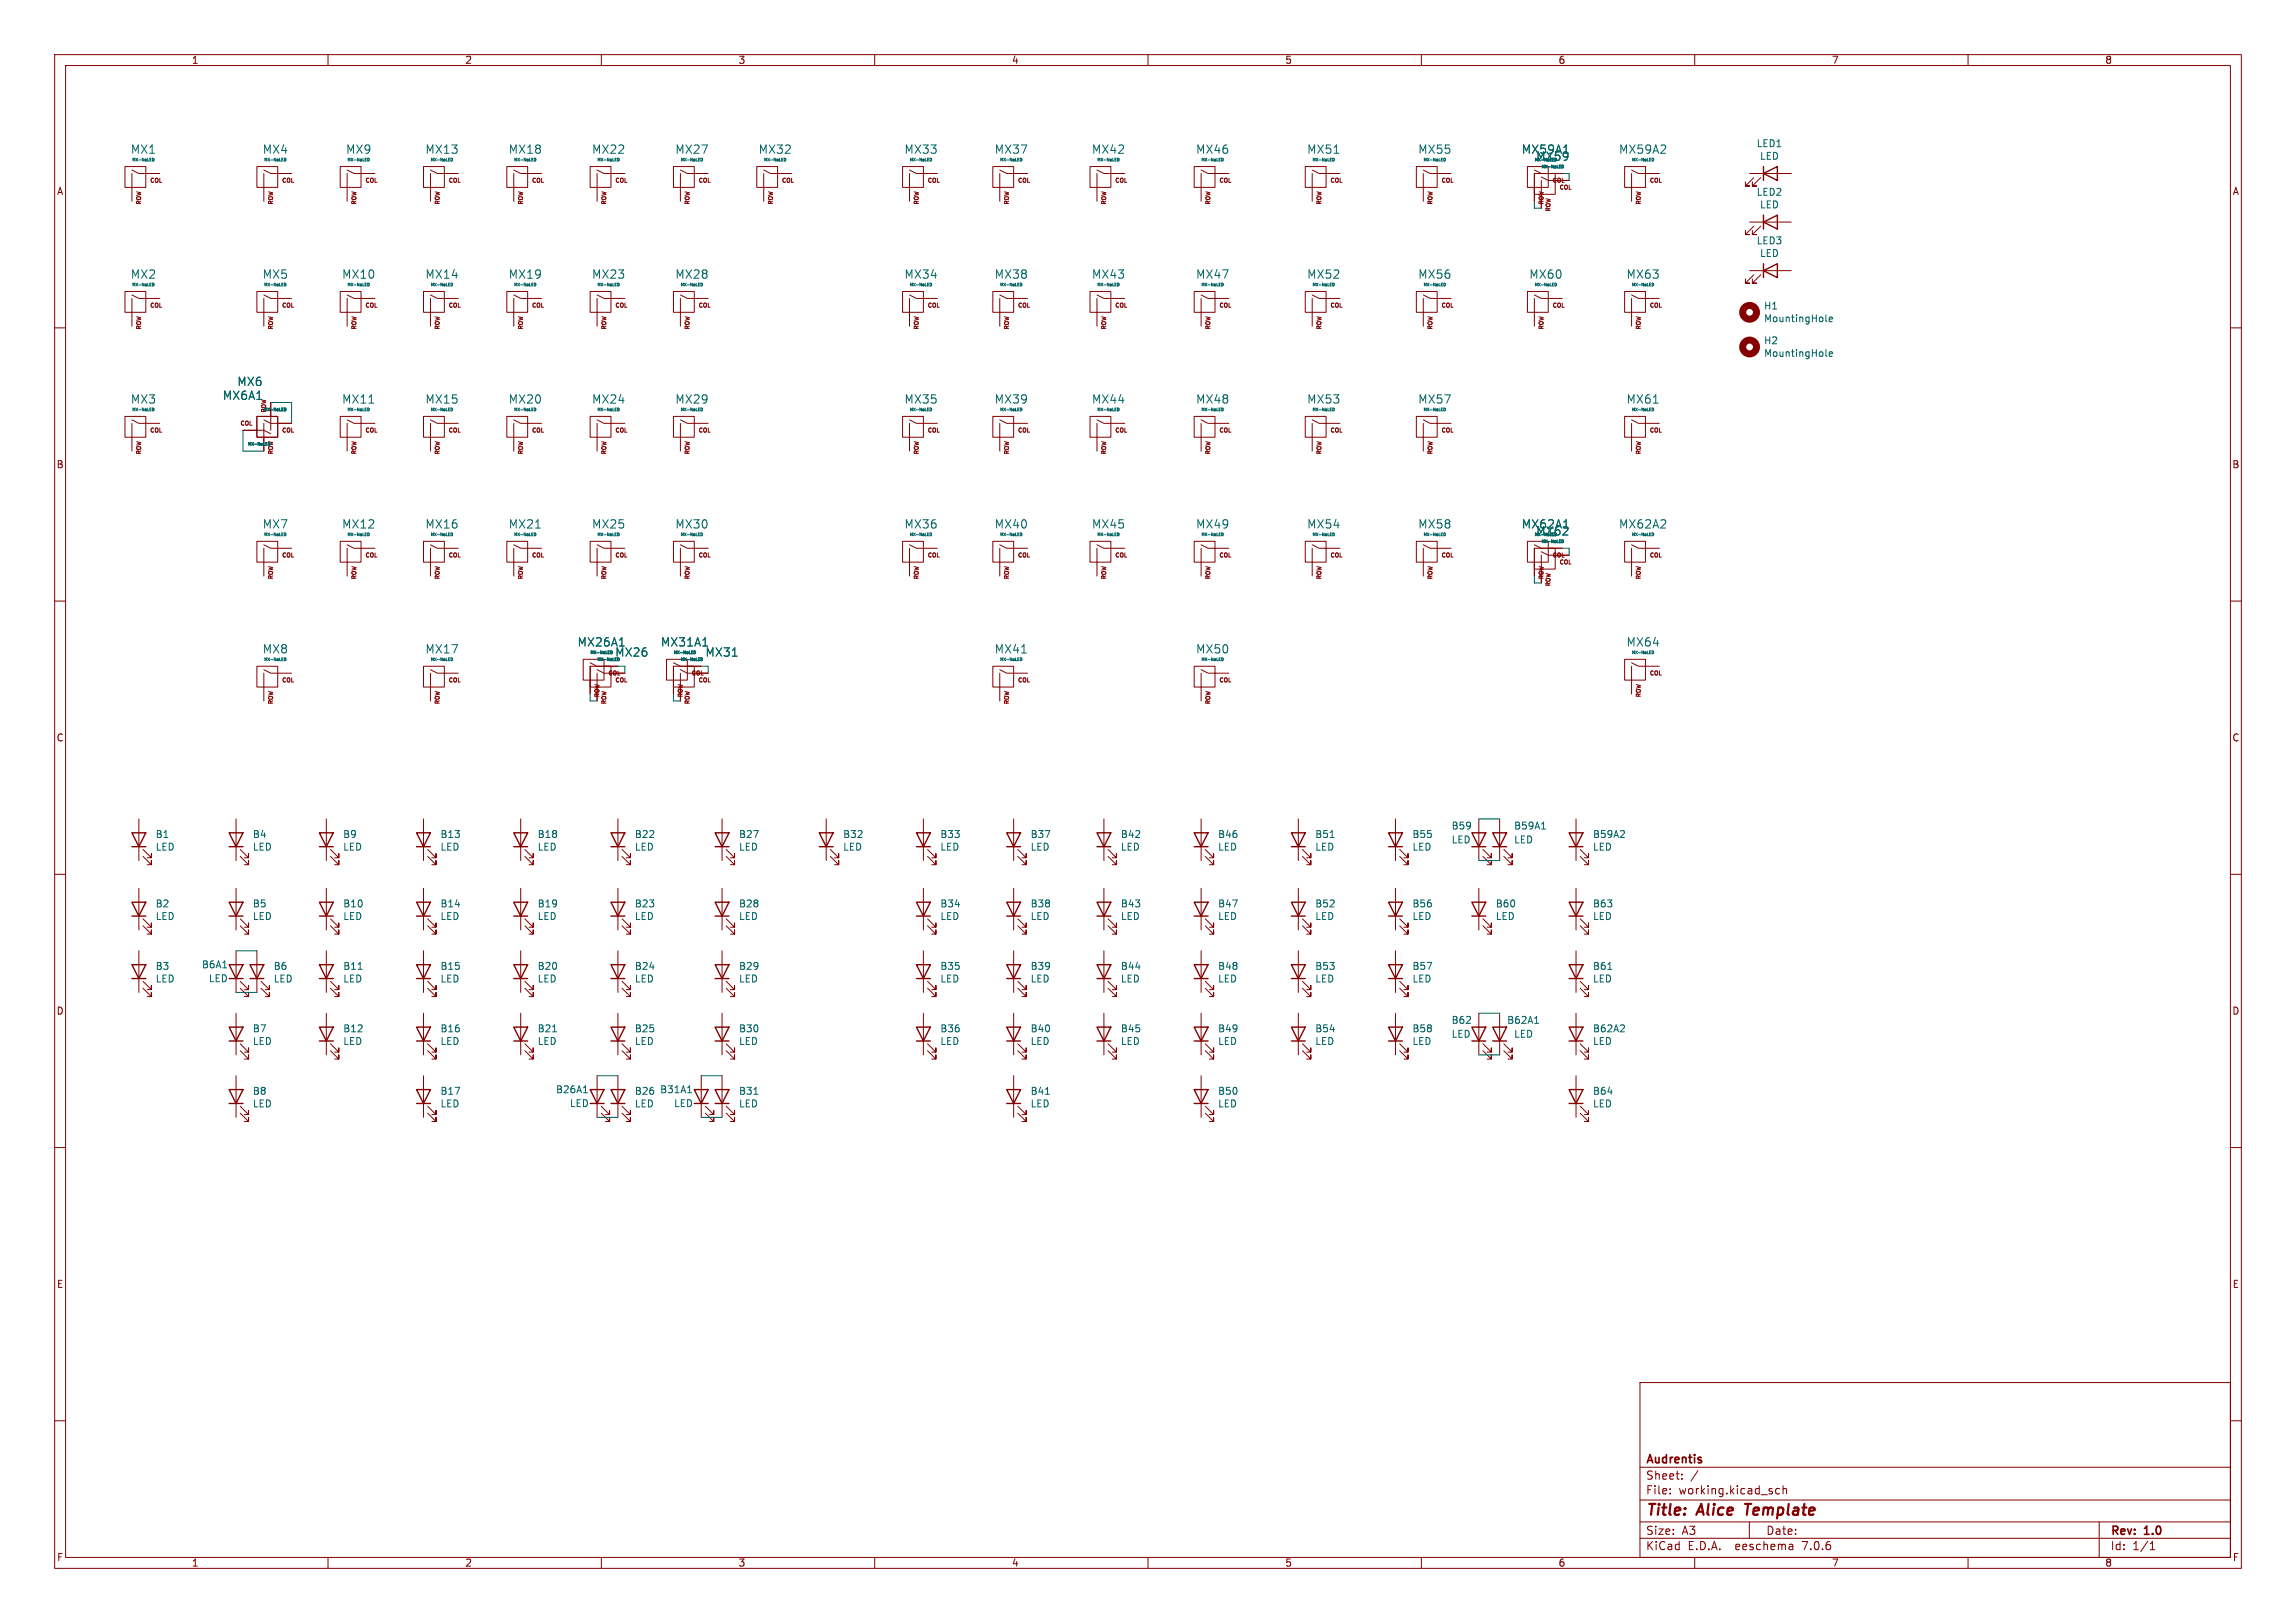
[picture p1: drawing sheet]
<svg xmlns="http://www.w3.org/2000/svg" width="420mm" height="297mm" viewBox="0 0 420 297" stroke-linecap="round" stroke-linejoin="round" font-family="sans-serif">
<defs><g id="words">
<g font-size="2.8" fill="#840000">
<text x="301" y="277.9">Title:</text>
<text x="310.6" y="277.9">Alice</text>
<text x="320.1" y="277.9">Template</text>
</g>
<g font-size="2.1" fill="#006464">
<text x="23.8" y="28.3">MX1</text>
<text x="48" y="28.3">MX4</text>
<text x="63.2" y="28.3">MX9</text>
<text x="77.7" y="28.3">MX13</text>
<text x="93" y="28.3">MX18</text>
<text x="108.2" y="28.3">MX22</text>
<text x="123.4" y="28.3">MX27</text>
<text x="138.7" y="28.3">MX32</text>
<text x="165.4" y="28.3">MX33</text>
<text x="181.9" y="28.3">MX37</text>
<text x="199.6" y="28.3">MX42</text>
<text x="218.7" y="28.3">MX46</text>
<text x="239" y="28.3">MX51</text>
<text x="259.3" y="28.3">MX55</text>
<text x="278.3" y="28.3">MX59A1</text>
<text x="280.9" y="29.6">MX59</text>
<text x="296.1" y="28.3">MX59A2</text>
<text x="23.8" y="51.2">MX2</text>
<text x="48" y="51.2">MX5</text>
<text x="62.5" y="51.2">MX10</text>
<text x="77.7" y="51.2">MX14</text>
<text x="93" y="51.2">MX19</text>
<text x="108.2" y="51.2">MX23</text>
<text x="123.4" y="51.2">MX28</text>
<text x="165.4" y="51.2">MX34</text>
<text x="181.9" y="51.2">MX38</text>
<text x="199.6" y="51.2">MX43</text>
<text x="218.7" y="51.2">MX47</text>
<text x="239" y="51.2">MX52</text>
<text x="259.3" y="51.2">MX56</text>
<text x="279.7" y="51.2">MX60</text>
<text x="297.4" y="51.2">MX63</text>
<text x="43.3" y="70.8">MX6</text>
<text x="23.8" y="74.1">MX3</text>
<text x="40.7" y="73.4">MX6A1</text>
<text x="62.5" y="74.1">MX11</text>
<text x="77.7" y="74.1">MX15</text>
<text x="93" y="74.1">MX20</text>
<text x="108.2" y="74.1">MX24</text>
<text x="123.4" y="74.1">MX29</text>
<text x="165.4" y="74.1">MX35</text>
<text x="181.9" y="74.1">MX39</text>
<text x="199.6" y="74.1">MX44</text>
<text x="218.7" y="74.1">MX48</text>
<text x="239" y="74.1">MX53</text>
<text x="259.3" y="74.1">MX57</text>
<text x="297.4" y="74.1">MX61</text>
<text x="48" y="96.9">MX7</text>
<text x="62.5" y="96.9">MX12</text>
<text x="77.7" y="96.9">MX16</text>
<text x="93" y="96.9">MX21</text>
<text x="108.2" y="96.9">MX25</text>
<text x="123.4" y="96.9">MX30</text>
<text x="165.4" y="96.9">MX36</text>
<text x="181.9" y="96.9">MX40</text>
<text x="199.6" y="96.9">MX45</text>
<text x="218.7" y="96.9">MX49</text>
<text x="239" y="96.9">MX54</text>
<text x="259.3" y="96.9">MX58</text>
<text x="278.3" y="96.9">MX62A1</text>
<text x="280.9" y="98.2">MX62</text>
<text x="296.1" y="96.9">MX62A2</text>
<text x="48" y="119.8">MX8</text>
<text x="77.7" y="119.8">MX17</text>
<text x="105.6" y="118.5">MX26A1</text>
<text x="120.8" y="118.5">MX31A1</text>
<text x="181.9" y="119.8">MX41</text>
<text x="218.7" y="119.8">MX50</text>
<text x="297.4" y="118.5">MX64</text>
<text x="112.4" y="120.4">MX26</text>
<text x="129" y="120.4">MX31</text>
</g>
<g font-size="2.1" fill="#840000">
<text x="301" y="268.2">Audrentis</text>
<text x="301" y="273.7">File:</text>
<text x="301" y="271">Sheet:</text>
<text x="307.1" y="273.7">working.kicad_sch</text>
<text x="301" y="281.1">Size:</text>
<text x="307.6" y="281.1">A3</text>
<text x="323" y="281.1">Date:</text>
<text x="386" y="281.3">Rev:</text>
<text x="392.4" y="281.3">1.0</text>
<text x="301" y="283.9">KiCad</text>
<text x="308.7" y="283.9">E.D.A.</text>
<text x="317.6" y="283.9">eeschema</text>
<text x="330" y="283.9">7.0.6</text>
<text x="386" y="283.9">Id:</text>
<text x="390.1" y="283.9">1/1</text>
</g>
<g font-size="1.8" fill="#840000">
<text x="35" y="11.9">1</text>
<text x="85" y="11.9">2</text>
<text x="135" y="11.9">3</text>
<text x="185" y="11.9">4</text>
<text x="235" y="11.9">5</text>
<text x="285" y="11.9">6</text>
<text x="335" y="11.9">7</text>
<text x="385" y="11.9">8</text>
<text x="10.3" y="35.9">A</text>
<text x="408.3" y="35.9">A</text>
<text x="10.3" y="85.9">B</text>
<text x="408.2" y="85.9">B</text>
<text x="10.3" y="135.9">C</text>
<text x="408.2" y="135.9">C</text>
<text x="10.3" y="185.9">D</text>
<text x="408.2" y="185.9">D</text>
<text x="10.3" y="235.9">E</text>
<text x="408.3" y="235.9">E</text>
<text x="10.3" y="285.9">F</text>
<text x="35" y="286.9">1</text>
<text x="85" y="286.9">2</text>
<text x="135" y="286.9">3</text>
<text x="185" y="286.9">4</text>
<text x="235" y="286.9">5</text>
<text x="285" y="286.9">6</text>
<text x="335" y="286.9">7</text>
<text x="385" y="286.9">8</text>
<text x="408.3" y="285.9">F</text>
</g>
<g font-size="1.8" fill="#006464">
<text x="321.2" y="27.1">LED1</text>
<text x="321.8" y="29.4">LED</text>
<text x="321.2" y="36">LED2</text>
<text x="321.8" y="38.3">LED</text>
<text x="321.2" y="44.9">LED3</text>
<text x="321.8" y="47.2">LED</text>
<text x="322.6" y="56.8">H1</text>
<text x="322.6" y="59.2">MountingHole</text>
<text x="322.6" y="63.2">H2</text>
<text x="322.6" y="65.5">MountingHole</text>
<text x="28.4" y="153.5">B1</text>
<text x="28.4" y="155.9">LED</text>
<text x="46.2" y="153.5">B4</text>
<text x="46.2" y="155.9">LED</text>
<text x="62.7" y="153.5">B9</text>
<text x="62.7" y="155.9">LED</text>
<text x="80.5" y="155.9">LED</text>
<text x="80.5" y="153.5">B13</text>
<text x="98.3" y="155.9">LED</text>
<text x="98.3" y="153.5">B18</text>
<text x="116" y="155.9">LED</text>
<text x="116" y="153.5">B22</text>
<text x="135.1" y="155.9">LED</text>
<text x="135.1" y="153.5">B27</text>
<text x="154.1" y="155.9">LED</text>
<text x="154.1" y="153.5">B32</text>
<text x="171.9" y="155.9">LED</text>
<text x="171.9" y="153.5">B33</text>
<text x="188.4" y="155.9">LED</text>
<text x="188.4" y="153.5">B37</text>
<text x="204.9" y="155.9">LED</text>
<text x="204.9" y="153.5">B42</text>
<text x="222.7" y="155.9">LED</text>
<text x="222.7" y="153.5">B46</text>
<text x="240.5" y="155.9">LED</text>
<text x="240.5" y="153.5">B51</text>
<text x="258.3" y="153.5">B55</text>
<text x="258.3" y="155.9">LED</text>
<text x="265.4" y="152">B59</text>
<text x="265.4" y="154.5">LED</text>
<text x="276.9" y="152">B59A1</text>
<text x="276.9" y="154.5">LED</text>
<text x="291.3" y="153.5">B59A2</text>
<text x="291.3" y="155.9">LED</text>
<text x="28.4" y="166.2">B2</text>
<text x="46.2" y="166.2">B5</text>
<text x="62.7" y="166.2">B10</text>
<text x="80.5" y="166.2">B14</text>
<text x="98.3" y="166.2">B19</text>
<text x="116" y="166.2">B23</text>
<text x="135.1" y="166.2">B28</text>
<text x="171.9" y="166.2">B34</text>
<text x="188.4" y="166.2">B38</text>
<text x="204.9" y="166.2">B43</text>
<text x="222.7" y="166.2">B47</text>
<text x="240.5" y="166.2">B52</text>
<text x="258.3" y="166.2">B56</text>
<text x="273.5" y="166.2">B60</text>
<text x="291.3" y="166.2">B63</text>
<text x="28.4" y="168.6">LED</text>
<text x="46.2" y="168.6">LED</text>
<text x="62.7" y="168.6">LED</text>
<text x="80.5" y="168.6">LED</text>
<text x="98.3" y="168.6">LED</text>
<text x="116" y="168.6">LED</text>
<text x="135.1" y="168.6">LED</text>
<text x="171.9" y="168.6">LED</text>
<text x="188.4" y="168.6">LED</text>
<text x="204.9" y="168.6">LED</text>
<text x="222.7" y="168.6">LED</text>
<text x="240.5" y="168.6">LED</text>
<text x="258.3" y="168.6">LED</text>
<text x="273.5" y="168.6">LED</text>
<text x="291.3" y="168.6">LED</text>
<text x="28.4" y="177.7">B3</text>
<text x="28.4" y="180">LED</text>
<text x="36.8" y="177.4">B6A1</text>
<text x="38.1" y="179.9">LED</text>
<text x="50" y="177.7">B6</text>
<text x="50" y="180">LED</text>
<text x="62.7" y="180">LED</text>
<text x="62.7" y="177.7">B11</text>
<text x="80.5" y="180">LED</text>
<text x="80.5" y="177.7">B15</text>
<text x="98.3" y="180">LED</text>
<text x="98.3" y="177.7">B20</text>
<text x="116" y="180">LED</text>
<text x="116" y="177.7">B24</text>
<text x="135.1" y="180">LED</text>
<text x="135.1" y="177.7">B29</text>
<text x="171.9" y="180">LED</text>
<text x="171.9" y="177.7">B35</text>
<text x="188.4" y="180">LED</text>
<text x="188.4" y="177.7">B39</text>
<text x="204.9" y="180">LED</text>
<text x="204.9" y="177.7">B44</text>
<text x="222.7" y="180">LED</text>
<text x="222.7" y="177.7">B48</text>
<text x="240.5" y="180">LED</text>
<text x="240.5" y="177.7">B53</text>
<text x="258.3" y="177.7">B57</text>
<text x="258.3" y="180">LED</text>
<text x="291.3" y="177.7">B61</text>
<text x="291.3" y="180">LED</text>
<text x="46.2" y="189.1">B7</text>
<text x="46.2" y="191.4">LED</text>
<text x="62.7" y="191.4">LED</text>
<text x="62.7" y="189.1">B12</text>
<text x="80.5" y="191.4">LED</text>
<text x="80.5" y="189.1">B16</text>
<text x="98.3" y="191.4">LED</text>
<text x="98.3" y="189.1">B21</text>
<text x="116" y="191.4">LED</text>
<text x="116" y="189.1">B25</text>
<text x="135.1" y="191.4">LED</text>
<text x="135.1" y="189.1">B30</text>
<text x="171.9" y="191.4">LED</text>
<text x="171.9" y="189.1">B36</text>
<text x="188.4" y="191.4">LED</text>
<text x="188.4" y="189.1">B40</text>
<text x="204.9" y="191.4">LED</text>
<text x="204.9" y="189.1">B45</text>
<text x="222.7" y="191.4">LED</text>
<text x="222.7" y="189.1">B49</text>
<text x="240.5" y="191.4">LED</text>
<text x="240.5" y="189.1">B54</text>
<text x="258.3" y="189.1">B58</text>
<text x="258.3" y="191.4">LED</text>
<text x="265.4" y="187.6">B62</text>
<text x="265.4" y="190.1">LED</text>
<text x="275.6" y="187.6">B62A1</text>
<text x="276.9" y="190.1">LED</text>
<text x="291.3" y="189.1">B62A2</text>
<text x="291.3" y="191.4">LED</text>
<text x="46.2" y="200.5">B8</text>
<text x="46.2" y="202.8">LED</text>
<text x="80.5" y="202.8">LED</text>
<text x="80.5" y="200.5">B17</text>
<text x="101.6" y="200.3">B26A1</text>
<text x="104.1" y="202.8">LED</text>
<text x="116" y="202.8">LED</text>
<text x="116" y="200.5">B26</text>
<text x="120.7" y="200.3">B31A1</text>
<text x="123.2" y="202.8">LED</text>
<text x="135.1" y="202.8">LED</text>
<text x="135.1" y="200.5">B31</text>
<text x="188.4" y="202.8">LED</text>
<text x="188.4" y="200.5">B41</text>
<text x="222.7" y="202.8">LED</text>
<text x="222.7" y="200.5">B50</text>
<text x="291.3" y="200.5">B64</text>
<text x="291.3" y="202.8">LED</text>
</g>
<g font-size="1.1" fill="#840000">
<text x="27.3" y="33.6">COL</text>
<text x="51.5" y="33.6">COL</text>
<text x="66.7" y="33.6">COL</text>
<text x="81.9" y="33.6">COL</text>
<text x="97.2" y="33.6">COL</text>
<text x="112.4" y="33.6">COL</text>
<text x="127.7" y="33.6">COL</text>
<text x="142.9" y="33.6">COL</text>
<text x="169.6" y="33.6">COL</text>
<text x="186.1" y="33.6">COL</text>
<text x="203.9" y="33.6">COL</text>
<text x="222.9" y="33.6">COL</text>
<text x="243.2" y="33.6">COL</text>
<text x="263.6" y="33.6">COL</text>
<text x="283.9" y="33.6">COL</text>
<text x="285.1" y="34.9">COL</text>
<text x="301.7" y="33.6">COL</text>
<text x="26" y="37.6" transform="rotate(-90 26 37.6)">ROW</text>
<text x="50.1" y="37.6" transform="rotate(-90 50.1 37.6)">ROW</text>
<text x="65.4" y="37.6" transform="rotate(-90 65.4 37.6)">ROW</text>
<text x="80.6" y="37.6" transform="rotate(-90 80.6 37.6)">ROW</text>
<text x="95.9" y="37.6" transform="rotate(-90 95.9 37.6)">ROW</text>
<text x="111.1" y="37.6" transform="rotate(-90 111.1 37.6)">ROW</text>
<text x="126.3" y="37.6" transform="rotate(-90 126.3 37.6)">ROW</text>
<text x="141.6" y="37.6" transform="rotate(-90 141.6 37.6)">ROW</text>
<text x="168.2" y="37.6" transform="rotate(-90 168.2 37.6)">ROW</text>
<text x="184.8" y="37.6" transform="rotate(-90 184.8 37.6)">ROW</text>
<text x="202.5" y="37.6" transform="rotate(-90 202.5 37.6)">ROW</text>
<text x="221.6" y="37.6" transform="rotate(-90 221.6 37.6)">ROW</text>
<text x="241.9" y="37.6" transform="rotate(-90 241.9 37.6)">ROW</text>
<text x="262.2" y="37.6" transform="rotate(-90 262.2 37.6)">ROW</text>
<text x="282.5" y="37.6" transform="rotate(-90 282.5 37.6)">ROW</text>
<text x="283.8" y="38.8" transform="rotate(-90 283.8 38.8)">ROW</text>
<text x="300.3" y="37.6" transform="rotate(-90 300.3 37.6)">ROW</text>
<text x="27.3" y="56.5">COL</text>
<text x="51.5" y="56.5">COL</text>
<text x="66.7" y="56.5">COL</text>
<text x="81.9" y="56.5">COL</text>
<text x="97.2" y="56.5">COL</text>
<text x="112.4" y="56.5">COL</text>
<text x="127.7" y="56.5">COL</text>
<text x="169.6" y="56.5">COL</text>
<text x="186.1" y="56.5">COL</text>
<text x="203.9" y="56.5">COL</text>
<text x="222.9" y="56.5">COL</text>
<text x="243.2" y="56.5">COL</text>
<text x="263.6" y="56.5">COL</text>
<text x="283.9" y="56.5">COL</text>
<text x="301.7" y="56.5">COL</text>
<text x="26" y="60.4" transform="rotate(-90 26 60.4)">ROW</text>
<text x="50.1" y="60.4" transform="rotate(-90 50.1 60.4)">ROW</text>
<text x="65.4" y="60.4" transform="rotate(-90 65.4 60.4)">ROW</text>
<text x="80.6" y="60.4" transform="rotate(-90 80.6 60.4)">ROW</text>
<text x="95.9" y="60.4" transform="rotate(-90 95.9 60.4)">ROW</text>
<text x="111.1" y="60.4" transform="rotate(-90 111.1 60.4)">ROW</text>
<text x="126.3" y="60.4" transform="rotate(-90 126.3 60.4)">ROW</text>
<text x="168.2" y="60.4" transform="rotate(-90 168.2 60.4)">ROW</text>
<text x="184.8" y="60.4" transform="rotate(-90 184.8 60.4)">ROW</text>
<text x="202.5" y="60.4" transform="rotate(-90 202.5 60.4)">ROW</text>
<text x="221.6" y="60.4" transform="rotate(-90 221.6 60.4)">ROW</text>
<text x="241.9" y="60.4" transform="rotate(-90 241.9 60.4)">ROW</text>
<text x="262.2" y="60.4" transform="rotate(-90 262.2 60.4)">ROW</text>
<text x="282.5" y="60.4" transform="rotate(-90 282.5 60.4)">ROW</text>
<text x="300.3" y="60.4" transform="rotate(-90 300.3 60.4)">ROW</text>
<text x="48.9" y="75.7" transform="rotate(-90 48.9 75.7)">ROW</text>
<text x="26" y="83.3" transform="rotate(-90 26 83.3)">ROW</text>
<text x="27.3" y="79.3">COL</text>
<text x="43.8" y="78.1">COL</text>
<text x="51.5" y="79.3">COL</text>
<text x="65.4" y="83.3" transform="rotate(-90 65.4 83.3)">ROW</text>
<text x="66.7" y="79.3">COL</text>
<text x="80.6" y="83.3" transform="rotate(-90 80.6 83.3)">ROW</text>
<text x="81.9" y="79.3">COL</text>
<text x="95.9" y="83.3" transform="rotate(-90 95.9 83.3)">ROW</text>
<text x="97.2" y="79.3">COL</text>
<text x="111.1" y="83.3" transform="rotate(-90 111.1 83.3)">ROW</text>
<text x="112.4" y="79.3">COL</text>
<text x="126.3" y="83.3" transform="rotate(-90 126.3 83.3)">ROW</text>
<text x="127.7" y="79.3">COL</text>
<text x="168.2" y="83.3" transform="rotate(-90 168.2 83.3)">ROW</text>
<text x="169.6" y="79.3">COL</text>
<text x="184.8" y="83.3" transform="rotate(-90 184.8 83.3)">ROW</text>
<text x="186.1" y="79.3">COL</text>
<text x="202.5" y="83.3" transform="rotate(-90 202.5 83.3)">ROW</text>
<text x="203.9" y="79.3">COL</text>
<text x="221.6" y="83.3" transform="rotate(-90 221.6 83.3)">ROW</text>
<text x="222.9" y="79.3">COL</text>
<text x="241.9" y="83.3" transform="rotate(-90 241.9 83.3)">ROW</text>
<text x="243.2" y="79.3">COL</text>
<text x="262.2" y="83.3" transform="rotate(-90 262.2 83.3)">ROW</text>
<text x="263.6" y="79.3">COL</text>
<text x="300.3" y="83.3" transform="rotate(-90 300.3 83.3)">ROW</text>
<text x="301.7" y="79.3">COL</text>
<text x="50.1" y="106.2" transform="rotate(-90 50.1 106.2)">ROW</text>
<text x="51.5" y="102.2">COL</text>
<text x="65.4" y="106.2" transform="rotate(-90 65.4 106.2)">ROW</text>
<text x="66.7" y="102.2">COL</text>
<text x="80.6" y="106.2" transform="rotate(-90 80.6 106.2)">ROW</text>
<text x="81.9" y="102.2">COL</text>
<text x="95.9" y="106.2" transform="rotate(-90 95.9 106.2)">ROW</text>
<text x="97.2" y="102.2">COL</text>
<text x="111.1" y="106.2" transform="rotate(-90 111.1 106.2)">ROW</text>
<text x="112.4" y="102.2">COL</text>
<text x="126.3" y="106.2" transform="rotate(-90 126.3 106.2)">ROW</text>
<text x="127.7" y="102.2">COL</text>
<text x="168.2" y="106.2" transform="rotate(-90 168.2 106.2)">ROW</text>
<text x="169.6" y="102.2">COL</text>
<text x="184.8" y="106.2" transform="rotate(-90 184.8 106.2)">ROW</text>
<text x="186.1" y="102.2">COL</text>
<text x="202.5" y="106.2" transform="rotate(-90 202.5 106.2)">ROW</text>
<text x="203.9" y="102.2">COL</text>
<text x="221.6" y="106.2" transform="rotate(-90 221.6 106.2)">ROW</text>
<text x="222.9" y="102.2">COL</text>
<text x="241.9" y="106.2" transform="rotate(-90 241.9 106.2)">ROW</text>
<text x="243.2" y="102.2">COL</text>
<text x="262.2" y="106.2" transform="rotate(-90 262.2 106.2)">ROW</text>
<text x="263.6" y="102.2">COL</text>
<text x="282.5" y="106.2" transform="rotate(-90 282.5 106.2)">ROW</text>
<text x="283.8" y="107.4" transform="rotate(-90 283.8 107.4)">ROW</text>
<text x="283.9" y="102.2">COL</text>
<text x="285.1" y="103.5">COL</text>
<text x="300.3" y="106.2" transform="rotate(-90 300.3 106.2)">ROW</text>
<text x="301.7" y="102.2">COL</text>
<text x="51.5" y="125.1">COL</text>
<text x="81.9" y="125.1">COL</text>
<text x="111.2" y="123.8">COL</text>
<text x="112.4" y="125.1">COL</text>
<text x="126.4" y="123.8">COL</text>
<text x="127.7" y="125.1">COL</text>
<text x="186.1" y="125.1">COL</text>
<text x="222.9" y="125.1">COL</text>
<text x="301.7" y="123.8">COL</text>
<text x="50.1" y="129" transform="rotate(-90 50.1 129)">ROW</text>
<text x="80.6" y="129" transform="rotate(-90 80.6 129)">ROW</text>
<text x="109.8" y="127.7" transform="rotate(-90 109.8 127.7)">ROW</text>
<text x="111.1" y="129" transform="rotate(-90 111.1 129)">ROW</text>
<text x="125.1" y="127.7" transform="rotate(-90 125.1 127.7)">ROW</text>
<text x="126.3" y="129" transform="rotate(-90 126.3 129)">ROW</text>
<text x="184.8" y="129" transform="rotate(-90 184.8 129)">ROW</text>
<text x="221.6" y="129" transform="rotate(-90 221.6 129)">ROW</text>
<text x="300.3" y="127.7" transform="rotate(-90 300.3 127.7)">ROW</text>
</g>
<text font-size="1.1" fill="#006464" x="50.1" y="83.3" transform="rotate(-90 50.1 83.3)">ROW</text>
<g font-size=".7" fill="#006464">
<text x="24.1" y="29.7">MX-NoLED</text>
<text x="48.2" y="29.7">MX-NoLED</text>
<text x="63.4" y="29.7">MX-NoLED</text>
<text x="78.7" y="29.7">MX-NoLED</text>
<text x="93.9" y="29.7">MX-NoLED</text>
<text x="109.2" y="29.7">MX-NoLED</text>
<text x="124.4" y="29.7">MX-NoLED</text>
<text x="139.6" y="29.7">MX-NoLED</text>
<text x="166.3" y="29.7">MX-NoLED</text>
<text x="182.8" y="29.7">MX-NoLED</text>
<text x="200.6" y="29.7">MX-NoLED</text>
<text x="219.6" y="29.7">MX-NoLED</text>
<text x="240" y="29.7">MX-NoLED</text>
<text x="260.3" y="29.7">MX-NoLED</text>
<text x="280.6" y="29.7">MX-NoLED</text>
<text x="298.4" y="29.7">MX-NoLED</text>
<text x="281.9" y="30.9">MX-NoLED</text>
<text x="24.1" y="52.5">MX-NoLED</text>
<text x="48.2" y="52.5">MX-NoLED</text>
<text x="63.4" y="52.5">MX-NoLED</text>
<text x="78.7" y="52.5">MX-NoLED</text>
<text x="93.9" y="52.5">MX-NoLED</text>
<text x="109.2" y="52.5">MX-NoLED</text>
<text x="124.4" y="52.5">MX-NoLED</text>
<text x="166.3" y="52.5">MX-NoLED</text>
<text x="182.8" y="52.5">MX-NoLED</text>
<text x="200.6" y="52.5">MX-NoLED</text>
<text x="219.6" y="52.5">MX-NoLED</text>
<text x="240" y="52.5">MX-NoLED</text>
<text x="260.3" y="52.5">MX-NoLED</text>
<text x="280.6" y="52.5">MX-NoLED</text>
<text x="298.4" y="52.5">MX-NoLED</text>
<text x="24.1" y="75.4">MX-NoLED</text>
<text x="48.2" y="75.4">MX-NoLED</text>
<text x="63.4" y="75.4">MX-NoLED</text>
<text x="78.7" y="75.4">MX-NoLED</text>
<text x="93.9" y="75.4">MX-NoLED</text>
<text x="109.2" y="75.4">MX-NoLED</text>
<text x="124.4" y="75.4">MX-NoLED</text>
<text x="166.3" y="75.4">MX-NoLED</text>
<text x="182.8" y="75.4">MX-NoLED</text>
<text x="200.6" y="75.4">MX-NoLED</text>
<text x="219.6" y="75.4">MX-NoLED</text>
<text x="240" y="75.4">MX-NoLED</text>
<text x="260.3" y="75.4">MX-NoLED</text>
<text x="298.4" y="75.4">MX-NoLED</text>
<text x="45.3" y="81.7">MX-NoLED</text>
<text x="48.2" y="98.3">MX-NoLED</text>
<text x="63.4" y="98.3">MX-NoLED</text>
<text x="78.7" y="98.3">MX-NoLED</text>
<text x="93.9" y="98.3">MX-NoLED</text>
<text x="109.2" y="98.3">MX-NoLED</text>
<text x="124.4" y="98.3">MX-NoLED</text>
<text x="166.3" y="98.3">MX-NoLED</text>
<text x="182.8" y="98.3">MX-NoLED</text>
<text x="200.6" y="98.3">MX-NoLED</text>
<text x="219.6" y="98.3">MX-NoLED</text>
<text x="240" y="98.3">MX-NoLED</text>
<text x="260.3" y="98.3">MX-NoLED</text>
<text x="280.6" y="98.3">MX-NoLED</text>
<text x="281.9" y="99.5">MX-NoLED</text>
<text x="298.4" y="98.3">MX-NoLED</text>
<text x="107.9" y="119.8">MX-NoLED</text>
<text x="123.1" y="119.8">MX-NoLED</text>
<text x="298.4" y="119.8">MX-NoLED</text>
<text x="48.2" y="121.1">MX-NoLED</text>
<text x="78.7" y="121.1">MX-NoLED</text>
<text x="109.2" y="121.1">MX-NoLED</text>
<text x="124.4" y="121.1">MX-NoLED</text>
<text x="182.8" y="121.1">MX-NoLED</text>
<text x="219.6" y="121.1">MX-NoLED</text>
</g>
</g></defs>
<g fill="none" stroke="#840000" stroke-width=".18">
<path d="M10 10h400v277h-400zM12 12h396v273h-396zM60 10v2M110 10v2M160 10v2M210 10v2M260 10v2M310 10v2M360 10v2M22.9 30.5h3.8v3.8h-3.8zM24.1 31.1l1.3 .7h3.8M24.1 31.8v5"/>
<path d="M47 30.5h3.8v3.8h-3.8zM48.3 31.1l1.2 .7h3.8M48.3 31.8v5M62.2 30.5h3.8v3.8h-3.8zM63.5 31.1l1.3 .7h3.8M63.5 31.8v5M77.5 30.5h3.8v3.8h-3.8zM78.7 31.1l1.3 .7h3.8M78.7 31.8v5M92.7 30.5h3.8v3.8h-3.8zM94 31.1l1.2 .7h3.9M94 31.8v5"/>
<path d="M107.9 30.5h3.9v3.8h-3.9zM109.2 31.1l1.3 .7h3.8M109.2 31.8v5M123.2 30.5h3.8v3.8h-3.8zM124.5 31.1l1.2 .7h3.8M124.5 31.8v5M138.4 30.5h3.8v3.8h-3.8zM139.7 31.1l1.3 .7h3.8M139.7 31.8v5M165.1 30.5h3.8v3.8h-3.8zM166.4 31.1l1.2 .7h3.8M166.4 31.8v5"/>
<path d="M181.6 30.5h3.8v3.8h-3.8zM182.9 31.1l1.2 .7h3.9M182.9 31.8v5M199.4 30.5h3.8v3.8h-3.8zM200.7 31.1l1.2 .7h3.8M200.7 31.8v5M218.4 30.5h3.8v3.8h-3.8zM219.7 31.1l1.3 .7h3.8M219.7 31.8v5M238.8 30.5h3.8v3.8h-3.8zM240 31.1l1.3 .7h3.8M240 31.8v5"/>
<path d="M259.1 30.5h3.8v3.8h-3.8zM260.3 31.1l1.3 .7h3.8M260.3 31.8v5M279.4 30.5h3.8v3.8h-3.8zM280.7 31.8h3.8v3.8h-3.8zM280.7 31.1l1.2 .7h3.8M280.7 31.8v5M281.9 32.4l1.3 .6h3.8M281.9 33v5.1M297.2 30.5h3.8v3.8h-3.8zM298.4 31.1l1.3 .7h3.8M298.4 31.8v5"/>
<path d="M320 31.8h7.7M320.8 32.5l-1.5 1.5h.7h-.7v-.7M322.1 32.5l-1.6 1.5h.8h-.8v-.7M10 60h2M22.9 53.3h3.8v3.9h-3.8zM24.1 54l1.3 .6h3.8M24.1 54.6v5.1M47 53.3h3.8v3.9h-3.8zM48.3 54l1.2 .6h3.8M48.3 54.6v5.1M62.2 53.3h3.8v3.9h-3.8zM63.5 54l1.3 .6h3.8"/>
<path d="M63.5 54.6v5.1M77.5 53.3h3.8v3.9h-3.8zM78.7 54l1.3 .6h3.8M78.7 54.6v5.1M92.7 53.3h3.8v3.9h-3.8zM94 54l1.2 .6h3.9M94 54.6v5.1M107.9 53.3h3.9v3.9h-3.9zM109.2 54l1.3 .6h3.8M109.2 54.6v5.1M123.2 53.3h3.8v3.9h-3.8zM124.5 54l1.2 .6h3.8"/>
<path d="M124.5 54.6v5.1M165.1 53.3h3.8v3.9h-3.8zM166.4 54l1.2 .6h3.8M166.4 54.6v5.1M181.6 53.3h3.8v3.9h-3.8zM182.9 54l1.2 .6h3.9M182.9 54.6v5.1M199.4 53.3h3.8v3.9h-3.8zM200.7 54l1.2 .6h3.8M200.7 54.6v5.1M218.4 53.3h3.8v3.9h-3.8zM219.7 54l1.3 .6h3.8"/>
<path d="M219.7 54.6v5.1M238.8 53.3h3.8v3.9h-3.8zM240 54l1.3 .6h3.8M240 54.6v5.1M259.1 53.3h3.8v3.9h-3.8zM260.3 54l1.3 .6h3.8M260.3 54.6v5.1M279.4 53.3h3.8v3.9h-3.8zM280.7 54l1.2 .6h3.8M280.7 54.6v5.1M297.2 53.3h3.8v3.9h-3.8zM298.4 54l1.3 .6h3.8"/>
<path d="M298.4 54.6v5.1M320 49.5h7.7M320 40.6h7.7M320.8 50.3l-1.5 1.5h.7h-.7v-.7M320.8 41.4l-1.5 1.5h.7h-.7v-.7M322.1 50.3l-1.6 1.5h.8h-.8v-.7M322.1 41.4l-1.6 1.5h.8h-.8v-.7M408 60h2M22.9 76.2h3.8v3.8h-3.8zM24.1 76.8l1.3 .7h3.8M24.1 77.5v5.1M44.4 78.7h3.9l1.2 .7"/>
<path d="M47 76.2h3.8v3.8h-3.8zM48.3 76.8l1.2 .7h3.8M48.3 77.5v5.1M49.5 73.7v5M62.2 76.2h3.8v3.8h-3.8zM63.5 76.8l1.3 .7h3.8M63.5 77.5v5.1M77.5 76.2h3.8v3.8h-3.8zM78.7 76.8l1.3 .7h3.8M78.7 77.5v5.1M92.7 76.2h3.8v3.8h-3.8zM94 76.8l1.2 .7h3.9"/>
<path d="M94 77.5v5.1M107.9 76.2h3.9v3.8h-3.9zM109.2 76.8l1.3 .7h3.8M109.2 77.5v5.1M123.2 76.2h3.8v3.8h-3.8zM124.5 76.8l1.2 .7h3.8M124.5 77.5v5.1M165.1 76.2h3.8v3.8h-3.8zM166.4 76.8l1.2 .7h3.8M166.4 77.5v5.1M181.6 76.2h3.8v3.8h-3.8zM182.9 76.8l1.2 .7h3.9"/>
<path d="M182.9 77.5v5.1M199.4 76.2h3.8v3.8h-3.8zM200.7 76.8l1.2 .7h3.8M200.7 77.5v5.1M218.4 76.2h3.8v3.8h-3.8zM219.7 76.8l1.3 .7h3.8M219.7 77.5v5.1M238.8 76.2h3.8v3.8h-3.8zM240 76.8l1.3 .7h3.8M240 77.5v5.1M259.1 76.2h3.8v3.8h-3.8zM260.3 76.8l1.3 .7h3.8"/>
<path d="M260.3 77.5v5.1M297.2 76.2h3.8v3.8h-3.8zM298.4 76.8l1.3 .7h3.8M298.4 77.5v5.1M47 99.1h3.8v3.8h-3.8zM48.3 99.7l1.2 .6h3.8M62.2 99.1h3.8v3.8h-3.8zM63.5 99.7l1.3 .6h3.8M77.5 99.1h3.8v3.8h-3.8zM78.7 99.7l1.3 .6h3.8M92.7 99.1h3.8v3.8h-3.8zM94 99.7l1.2 .6h3.9"/>
<path d="M107.9 99.1h3.9v3.8h-3.9zM109.2 99.7l1.3 .6h3.8M123.2 99.1h3.8v3.8h-3.8zM124.5 99.7l1.2 .6h3.8M165.1 99.1h3.8v3.8h-3.8zM166.4 99.7l1.2 .6h3.8M181.6 99.1h3.8v3.8h-3.8zM182.9 99.7l1.2 .6h3.9M199.4 99.1h3.8v3.8h-3.8zM200.7 99.7l1.2 .6h3.8M218.4 99.1h3.8v3.8h-3.8zM219.7 99.7l1.3 .6h3.8"/>
<path d="M238.8 99.1h3.8v3.8h-3.8zM240 99.7l1.3 .6h3.8M259.1 99.1h3.8v3.8h-3.8zM260.3 99.7l1.3 .6h3.8M279.4 99.1h3.8v3.8h-3.8zM280.7 99.7l1.2 .6h3.8M297.2 99.1h3.8v3.8h-3.8zM298.4 99.7l1.3 .6h3.8M10 110h2M48.3 100.3v5.1M63.5 100.3v5.1M78.7 100.3v5.1"/>
<path d="M94 100.3v5.1M109.2 100.3v5.1M124.5 100.3v5.1M166.4 100.3v5.1M182.9 100.3v5.1M200.7 100.3v5.1M219.7 100.3v5.1M240 100.3v5.1M260.3 100.3v5.1M280.7 100.3h3.8v3.8h-3.8zM280.7 100.3v5.1M281.9 101l1.3 .6h3.8"/>
<path d="M281.9 101.6v5.1M298.4 100.3v5.1M408 110h2M47 121.9h3.8v3.8h-3.8zM48.3 122.6l1.2 .6h3.8M48.3 123.2v5.1M77.5 121.9h3.8v3.8h-3.8zM78.7 122.6l1.3 .6h3.8M78.7 123.2v5.1M106.7 120.7h3.8v3.8h-3.8zM107.9 121.9h3.9v3.8h-3.9zM107.9 121.3l1.3 .6h3.8"/>
<path d="M107.9 121.9v5.1M109.2 122.6l1.3 .6h3.8M109.2 123.2v5.1M121.9 120.7h3.8v3.8h-3.8zM123.2 121.9h3.8v3.8h-3.8zM123.2 121.3l1.3 .6h3.8M123.2 121.9v5.1M124.5 122.6l1.2 .6h3.8M124.5 123.2v5.1M181.6 121.9h3.8v3.8h-3.8zM182.9 122.6l1.2 .6h3.9M182.9 123.2v5.1"/>
<path d="M218.4 121.9h3.8v3.8h-3.8zM219.7 122.6l1.3 .6h3.8M219.7 123.2v5.1M297.2 120.7h3.8v3.8h-3.8zM298.4 121.3l1.3 .6h3.8M298.4 121.9v5.1M10 160h2M25.4 149.9v7.6M26.2 156.7l1.5 1.5v-.7v.7h-.8M26.2 155.4l1.5 1.6v-.8v.8h-.8M43.2 149.9v7.6M43.9 156.7l1.6 1.5v-.7v.7h-.8"/>
<path d="M43.9 155.4l1.6 1.6v-.8v.8h-.8M59.7 149.9v7.6M60.5 156.7l1.5 1.5v-.7v.7h-.8M60.5 155.4l1.5 1.6v-.8v.8h-.8M77.5 149.9v7.6M78.2 156.7l1.6 1.5v-.7v.7h-.8M78.2 155.4l1.6 1.6v-.8v.8h-.8M95.2 149.9v7.6M96 156.7l1.5 1.5v-.7v.7h-.7M96 155.4l1.5 1.6v-.8v.8h-.7M113 149.9v7.6M113.8 156.7l1.5 1.5v-.7v.7h-.7"/>
<path d="M113.8 155.4l1.5 1.6v-.8v.8h-.7M132.1 149.9v7.6M132.8 156.7l1.6 1.5v-.7v.7h-.8M132.8 155.4l1.6 1.6v-.8v.8h-.8M151.1 149.9v7.6M151.9 156.7l1.5 1.5v-.7v.7h-.7M151.9 155.4l1.5 1.6v-.8v.8h-.7M168.9 149.9v7.6M169.7 156.7l1.5 1.5v-.7v.7h-.8M169.7 155.4l1.5 1.6v-.8v.8h-.8M185.4 149.9v7.6M186.2 156.7l1.5 1.5v-.7v.7h-.8"/>
<path d="M186.2 155.4l1.5 1.6v-.8v.8h-.8M201.9 149.9v7.6M202.7 156.7l1.5 1.5v-.7v.7h-.7M202.7 155.4l1.5 1.6v-.8v.8h-.7M219.7 149.9v7.6M220.5 156.7l1.5 1.5v-.7v.7h-.8M220.5 155.4l1.5 1.6v-.8v.8h-.8M237.5 149.9v7.6M238.3 156.7l1.5 1.5v-.7v.7h-.8M238.3 155.4l1.5 1.6v-.8v.8h-.8M255.3 149.9v7.6M256 156.7l1.6 1.5v-.7v.7h-.8"/>
<path d="M256 155.4l1.6 1.6v-.8v.8h-.8M270.5 149.9v7.6M271.3 156.7l1.5 1.5v-.7v.7h-.8M271.3 155.4l1.5 1.6v-.8v.8h-.8M274.3 149.9v7.6M275.1 156.7l1.5 1.5v-.7v.7h-.8M275.1 155.4l1.5 1.6v-.8v.8h-.8M288.3 149.9v7.6M289.1 156.7l1.5 1.5v-.7v.7h-.8M289.1 155.4l1.5 1.6v-.8v.8h-.8M408 160h2M25.4 162.6v7.6"/>
<path d="M25.4 174v7.6M26.2 179.6l1.5 1.5v-.8v.8h-.8M26.2 169.4l1.5 1.5v-.7v.7h-.8M26.2 168.1l1.5 1.6v-.8v.8h-.8M43.2 162.6v7.6M43.2 174v7.6M43.9 179.6l1.6 1.5v-.8v.8h-.8M43.9 169.4l1.6 1.5v-.7v.7h-.8M43.9 168.1l1.6 1.6v-.8v.8h-.8M47 174v7.6M47.8 179.6l1.5 1.5v-.8v.8h-.8M59.7 162.6v7.6"/>
<path d="M59.7 174v7.6M60.5 179.6l1.5 1.5v-.8v.8h-.8M60.5 169.4l1.5 1.5v-.7v.7h-.8M60.5 168.1l1.5 1.6v-.8v.8h-.8M77.5 162.6v7.6M77.5 174v7.6M78.2 169.4l1.6 1.5v-.7v.7h-.8M78.2 168.1l1.6 1.6v-.8v.8h-.8M78.2 179.6l1.6 1.5v-.8v.8h-.8M95.2 162.6v7.6M95.2 174v7.6M96 169.4l1.5 1.5v-.7v.7h-.7"/>
<path d="M96 168.1l1.5 1.6v-.8v.8h-.7M96 179.6l1.5 1.5v-.8v.8h-.7M113 162.6v7.6M113 174v7.6M113.8 179.6l1.5 1.5v-.8v.8h-.7M113.8 169.4l1.5 1.5v-.7v.7h-.7M113.8 168.1l1.5 1.6v-.8v.8h-.7M132.1 162.6v7.6M132.1 174v7.6M132.8 169.4l1.6 1.5v-.7v.7h-.8M132.8 168.1l1.6 1.6v-.8v.8h-.8M132.8 179.6l1.6 1.5v-.8v.8h-.8"/>
<path d="M168.9 162.6v7.6M168.9 174v7.6M169.7 169.4l1.5 1.5v-.7v.7h-.8M169.7 168.1l1.5 1.6v-.8v.8h-.8M169.7 179.6l1.5 1.5v-.8v.8h-.8M185.4 162.6v7.6M185.4 174v7.6M186.2 179.6l1.5 1.5v-.8v.8h-.8M186.2 169.4l1.5 1.5v-.7v.7h-.8M186.2 168.1l1.5 1.6v-.8v.8h-.8M201.9 162.6v7.6M201.9 174v7.6"/>
<path d="M202.7 179.6l1.5 1.5v-.8v.8h-.7M202.7 169.4l1.5 1.5v-.7v.7h-.7M202.7 168.1l1.5 1.6v-.8v.8h-.7M219.7 162.6v7.6M219.7 174v7.6M220.5 179.6l1.5 1.5v-.8v.8h-.8M220.5 169.4l1.5 1.5v-.7v.7h-.8M220.5 168.1l1.5 1.6v-.8v.8h-.8M237.5 162.6v7.6M237.5 174v7.6M238.3 179.6l1.5 1.5v-.8v.8h-.8M238.3 169.4l1.5 1.5v-.7v.7h-.8"/>
<path d="M238.3 168.1l1.5 1.6v-.8v.8h-.8M255.3 162.6v7.6M255.3 174v7.6M256 179.6l1.6 1.5v-.8v.8h-.8M256 169.4l1.6 1.5v-.7v.7h-.8M256 168.1l1.6 1.6v-.8v.8h-.8M270.5 162.6v7.6M271.3 169.4l1.5 1.5v-.7v.7h-.8M271.3 168.1l1.5 1.6v-.8v.8h-.8M288.3 162.6v7.6M288.3 174v7.6M289.1 169.4l1.5 1.5v-.7v.7h-.8"/>
<path d="M289.1 168.1l1.5 1.6v-.8v.8h-.8M289.1 179.6l1.5 1.5v-.8v.8h-.8M26.2 180.8l1.5 1.6v-.8v.8h-.8M43.2 185.4v7.6M43.2 196.9v7.6M43.9 180.8l1.6 1.6v-.8v.8h-.8M43.9 192.3l1.6 1.5v-.8v.8h-.8M43.9 191l1.6 1.5v-.7v.7h-.8M47.8 180.8l1.5 1.6v-.8v.8h-.8M59.7 185.4v7.6M60.5 192.3l1.5 1.5v-.8v.8h-.8M60.5 191l1.5 1.5v-.7v.7h-.8"/>
<path d="M60.5 180.8l1.5 1.6v-.8v.8h-.8M77.5 185.4v7.6M77.5 196.9v7.6M78.2 192.3l1.6 1.5v-.8v.8h-.8M78.2 191l1.6 1.5v-.7v.7h-.8M78.2 180.8l1.6 1.6v-.8v.8h-.8M95.2 185.4v7.6M96 180.8l1.5 1.6v-.8v.8h-.7M96 192.3l1.5 1.5v-.8v.8h-.7M96 191l1.5 1.5v-.7v.7h-.7M109.2 196.9v7.6M113 185.4v7.6"/>
<path d="M113 196.9v7.6M113.8 180.8l1.5 1.6v-.8v.8h-.7M113.8 192.3l1.5 1.5v-.8v.8h-.7M113.8 191l1.5 1.5v-.7v.7h-.7M128.3 196.9v7.6M132.1 185.4v7.6M132.1 196.9v7.6M132.8 180.8l1.6 1.6v-.8v.8h-.8M132.8 192.3l1.6 1.5v-.8v.8h-.8M132.8 191l1.6 1.5v-.7v.7h-.8M168.9 185.4v7.6M169.7 180.8l1.5 1.6v-.8v.8h-.8"/>
<path d="M169.7 192.3l1.5 1.5v-.8v.8h-.8M169.7 191l1.5 1.5v-.7v.7h-.8M185.4 185.4v7.6M185.4 196.9v7.6M186.2 180.8l1.5 1.6v-.8v.8h-.8M186.2 192.3l1.5 1.5v-.8v.8h-.8M186.2 191l1.5 1.5v-.7v.7h-.8M201.9 185.4v7.6M202.7 180.8l1.5 1.6v-.8v.8h-.7M202.7 192.3l1.5 1.5v-.8v.8h-.7M202.7 191l1.5 1.5v-.7v.7h-.7M219.7 185.4v7.6"/>
<path d="M219.7 196.9v7.6M220.5 180.8l1.5 1.6v-.8v.8h-.8M220.5 192.3l1.5 1.5v-.8v.8h-.8M220.5 191l1.5 1.5v-.7v.7h-.8M237.5 185.4v7.6M238.3 180.8l1.5 1.6v-.8v.8h-.8M238.3 192.3l1.5 1.5v-.8v.8h-.8M238.3 191l1.5 1.5v-.7v.7h-.8M255.3 185.4v7.6M256 192.3l1.6 1.5v-.8v.8h-.8M256 191l1.6 1.5v-.7v.7h-.8M256 180.8l1.6 1.6v-.8v.8h-.8"/>
<path d="M270.5 185.4v7.6M271.3 192.3l1.5 1.5v-.8v.8h-.8M271.3 191l1.5 1.5v-.7v.7h-.8M274.3 185.4v7.6M275.1 192.3l1.5 1.5v-.8v.8h-.8M275.1 191l1.5 1.5v-.7v.7h-.8M288.3 185.4v7.6M288.3 196.9v7.6M289.1 192.3l1.5 1.5v-.8v.8h-.8M289.1 191l1.5 1.5v-.7v.7h-.8M289.1 180.8l1.5 1.6v-.8v.8h-.8M10 210h2"/>
<path d="M43.9 203.7l1.6 1.5v-.7v.7h-.8M43.9 202.4l1.6 1.6v-.8v.8h-.8M78.2 203.7l1.6 1.5v-.7v.7h-.8M78.2 202.4l1.6 1.6v-.8v.8h-.8M110 203.7l1.5 1.5v-.7v.7h-.8M110 202.4l1.5 1.6v-.8v.8h-.8M113.8 203.7l1.5 1.5v-.7v.7h-.7M113.8 202.4l1.5 1.6v-.8v.8h-.7M129 203.7l1.6 1.5v-.7v.7h-.8M129 202.4l1.6 1.6v-.8v.8h-.8M132.8 203.7l1.6 1.5v-.7v.7h-.8M132.8 202.4l1.6 1.6v-.8v.8h-.8"/>
<path d="M186.2 203.7l1.5 1.5v-.7v.7h-.8M186.2 202.4l1.5 1.6v-.8v.8h-.8M220.5 203.7l1.5 1.5v-.7v.7h-.8M220.5 202.4l1.5 1.6v-.8v.8h-.8M289.1 203.7l1.5 1.5v-.7v.7h-.8M289.1 202.4l1.5 1.6v-.8v.8h-.8M408 210h2M10 260h2M300 253h108v32h-108zM408 260h2M300 278.5h108M300 274.5h108"/>
<path d="M300 268.5h108M305.5 273.2v.2M305.5 272.5v.1M307.7 270.5v.2M307.7 269.8v.1M310.6 269.1l-1.3 1.9M320 278.5v3M325.5 272.5l-.4-.1-.3 .3v.4l.1 .2h.6M326.2 272.5l.2-.1 .3 .1 .1 .9M326.2 271.9v1.5M384 278.5v6.5M60 285v2"/>
<path d="M110 285v2M160 285v2M210 285v2M260 285v2M300 281.5h108M310 285v2M327.9 282.7v.9M327.9 283.5l-.1 .1M327.9 282.9l-.1 .1M360 285v2M393.3 283.6h.9M393.3 282.5l.4-.4v1.5"/>
</g>
<path d="M319.2 275.2h1.1M319.8 275.2l-.3 2" fill="none" stroke="#840000" stroke-width=".4"/>
<g fill="none" stroke="#840000" stroke-width=".25">
<path d="M322.6 31.8l2.5-1.3v2.5zM322.6 30.5v2.5M322.6 39.4v2.5M322.6 49.5l2.5-1.2v2.5zM322.6 40.6l2.5-1.2v2.5zM322.6 48.3v2.5M24.1 152.4h2.6l-1.3 2.5zM24.1 154.9h2.6M41.9 152.4h2.5l-1.2 2.5zM41.9 154.9h2.5M58.4 152.4h2.6l-1.3 2.5zM58.4 154.9h2.6"/>
<path d="M76.2 152.4h2.5l-1.2 2.5zM76.2 154.9h2.5M94 152.4h2.5l-1.3 2.5zM94 154.9h2.5M111.8 152.4h2.5l-1.3 2.5zM111.8 154.9h2.5M130.8 152.4h2.5l-1.2 2.5zM130.8 154.9h2.5M149.9 152.4h2.5l-1.3 2.5zM149.9 154.9h2.5M167.6 152.4h2.6l-1.3 2.5zM167.6 154.9h2.6"/>
<path d="M184.1 152.4h2.6l-1.3 2.5zM184.1 154.9h2.6M200.7 152.4h2.5l-1.3 2.5zM200.7 154.9h2.5M218.4 152.4h2.6l-1.3 2.5zM218.4 154.9h2.6M236.2 152.4h2.6l-1.3 2.5zM236.2 154.9h2.6M254 152.4h2.5l-1.2 2.5zM254 154.9h2.5M269.2 152.4h2.6l-1.3 2.5zM269.2 154.9h2.6"/>
<path d="M273 152.4h2.6l-1.3 2.5zM273 154.9h2.6M287 152.4h2.6l-1.3 2.5zM287 154.9h2.6M24.1 176.5h2.6l-1.3 2.6zM24.1 165.1h2.6l-1.3 2.5zM24.1 179.1h2.6M24.1 167.6h2.6M41.9 176.5h2.5l-1.2 2.6zM41.9 165.1h2.5l-1.2 2.5zM41.9 179.1h2.5M41.9 167.6h2.5"/>
<path d="M45.7 176.5h2.6l-1.3 2.6zM45.7 179.1h2.6M58.4 176.5h2.6l-1.3 2.6zM58.4 165.1h2.6l-1.3 2.5zM58.4 179.1h2.6M58.4 167.6h2.6M76.2 165.1h2.5l-1.2 2.5zM76.2 176.5h2.5l-1.2 2.6zM76.2 179.1h2.5M76.2 167.6h2.5M94 165.1h2.5l-1.3 2.5zM94 176.5h2.5l-1.3 2.6z"/>
<path d="M94 179.1h2.5M94 167.6h2.5M111.8 176.5h2.5l-1.3 2.6zM111.8 165.1h2.5l-1.3 2.5zM111.8 179.1h2.5M111.8 167.6h2.5M130.8 165.1h2.5l-1.2 2.5zM130.8 176.5h2.5l-1.2 2.6zM130.8 179.1h2.5M130.8 167.6h2.5M167.6 165.1h2.6l-1.3 2.5zM167.6 176.5h2.6l-1.3 2.6z"/>
<path d="M167.6 179.1h2.6M167.6 167.6h2.6M184.1 176.5h2.6l-1.3 2.6zM184.1 165.1h2.6l-1.3 2.5zM184.1 179.1h2.6M184.1 167.6h2.6M200.7 176.5h2.5l-1.3 2.6zM200.7 165.1h2.5l-1.3 2.5zM200.7 179.1h2.5M200.7 167.6h2.5M218.4 176.5h2.6l-1.3 2.6zM218.4 165.1h2.6l-1.3 2.5z"/>
<path d="M218.4 179.1h2.6M218.4 167.6h2.6M236.2 176.5h2.6l-1.3 2.6zM236.2 165.1h2.6l-1.3 2.5zM236.2 179.1h2.6M236.2 167.6h2.6M254 176.5h2.5l-1.2 2.6zM254 165.1h2.5l-1.2 2.5zM254 179.1h2.5M254 167.6h2.5M269.2 165.1h2.6l-1.3 2.5zM269.2 167.6h2.6"/>
<path d="M287 165.1h2.6l-1.3 2.5zM287 176.5h2.6l-1.3 2.6zM287 179.1h2.6M287 167.6h2.6M41.9 199.4h2.5l-1.2 2.5zM41.9 188h2.5l-1.2 2.5zM41.9 190.5h2.5M58.4 188h2.6l-1.3 2.5zM58.4 190.5h2.6M76.2 188h2.5l-1.2 2.5zM76.2 199.4h2.5l-1.2 2.5zM76.2 190.5h2.5"/>
<path d="M94 188h2.5l-1.3 2.5zM94 190.5h2.5M107.9 199.4h2.6l-1.3 2.5zM111.8 188h2.5l-1.3 2.5zM111.8 199.4h2.5l-1.3 2.5zM111.8 190.5h2.5M127 199.4h2.5l-1.2 2.5zM130.8 199.4h2.5l-1.2 2.5zM130.8 188h2.5l-1.2 2.5zM130.8 190.5h2.5M167.6 188h2.6l-1.3 2.5zM167.6 190.5h2.6"/>
<path d="M184.1 188h2.6l-1.3 2.5zM184.1 199.4h2.6l-1.3 2.5zM184.1 190.5h2.6M200.7 188h2.5l-1.3 2.5zM200.7 190.5h2.5M218.4 188h2.6l-1.3 2.5zM218.4 199.4h2.6l-1.3 2.5zM218.4 190.5h2.6M236.2 188h2.6l-1.3 2.5zM236.2 190.5h2.6M254 188h2.5l-1.2 2.5zM254 190.5h2.5"/>
<path d="M269.2 188h2.6l-1.3 2.5zM269.2 190.5h2.6M273 188h2.6l-1.3 2.5zM273 190.5h2.6M287 188h2.6l-1.3 2.5zM287 199.4h2.6l-1.3 2.5zM287 190.5h2.6M41.9 201.9h2.5M76.2 201.9h2.5M107.9 201.9h2.6M111.8 201.9h2.5M127 201.9h2.5"/>
<path d="M130.8 201.9h2.5M184.1 201.9h2.6M218.4 201.9h2.6M287 201.9h2.6"/>
</g>
<g fill="none" stroke="#006464" stroke-width=".18">
<path d="M27.9 29v.5l.2-.1v-.3M52 29v.5l.3-.1v-.3M67.3 29v.5l.2-.1v-.3M82.5 29v.5l.2-.1 .1-.3M97.7 29v.5l.3-.1v-.3M113 29v.5l.2-.1v-.3M128.2 29v.5l.3-.1v-.3M143.5 29v.5l.2-.1v-.3M170.1 29v.5l.3-.1v-.3M186.6 29v.5l.3-.1v-.3M204.4 29v.5l.3-.1v-.3M223.5 29v.5l.2-.1v-.3"/>
<path d="M243.8 29v.5l.2-.1v-.3M244 28.1h.9M264.1 29v.5l.2-.1 .1-.3M285.7 30.2v.5h.2l.1-.4M302.2 29v.5l.2-.1 .1-.3M27.9 51.8v.5h.2v-.4M52 51.8v.5h.3v-.4M67.3 51.8v.5h.2v-.4M82.5 51.8v.5h.2l.1-.4M97.7 51.8v.5h.3v-.4M113 51.8v.5h.2v-.4M128.2 51.8v.5h.3v-.4"/>
<path d="M170.1 51.8v.5h.3v-.4M186.6 51.8v.5h.3v-.4M204.4 51.8v.5h.3v-.4M223.5 51.8v.5h.2v-.4M243.8 51.8v.5h.2v-.4M264.1 51.8v.5h.2l.1-.4M284.4 51.8v.5h.3v-.4M302.2 51.8v.5h.2l.1-.4M334 58.7l.2 .2M334.6 58.4l.6-.1-.1-.2-.3-.1-.2 .2 .1 .6h.4M27.9 74.7v.5l.2-.1v-.3M52 74.7a.26 .26 0 0 1 .3 .2 .26 .26 0 0 1-.3 .3z"/>
<path d="M67.3 74.7v.5l.2-.1v-.3M67.5 73.8h.9M82.5 74.7v.5l.2-.1 .1-.3M97.7 74.7v.5l.3-.1v-.3M113 74.7v.5l.2-.1v-.3M128.2 74.7v.5l.3-.1v-.3M170.1 74.7v.5l.3-.1v-.3M186.6 74.7v.5l.3-.1v-.3M204.4 74.7v.5l.3-.1v-.3M223.5 74.7v.5l.2-.1v-.3M243.8 74.7v.5l.2-.1v-.3M264.1 74.7v.5l.2-.1 .1-.3"/>
<path d="M302.2 74.7v.5l.2-.1 .1-.3M302.4 73.8h.9M334 65l.2 .2M334.6 64.8l.6-.1-.1-.3h-.3l-.2 .2 .1 .6h.4M52 97.5v.5h.3v-.3M67.3 97.5v.5h.2v-.3M82.5 97.5v.5h.2l.1-.3M97.7 97.5v.5h.3v-.3M98 96.6h.8M113 97.5v.5h.2v-.3M128.2 97.5v.5h.3v-.3M170.1 97.5v.5h.3v-.3"/>
<path d="M186.6 97.5v.5h.3v-.3M204.4 97.5v.5h.3v-.3M223.5 97.5v.5h.2v-.3M243.8 97.5v.5h.2v-.3M264.1 97.5v.5h.2l.1-.3M285.7 98.8v.5l.2-.1 .1-.3M302.2 97.5v.5h.2l.1-.3M111.7 119.1v.5h.2M126.9 119.1v.5h.3v-.4M186.9 119.5h.8M302.2 119.1v.5h.2l.1-.4M52 120.4v.5l.3-.1v-.3"/>
<path d="M82.5 120.4v.5l.2-.1 .1-.3M128.4 120.4h-.2v.5h.2M134 120.1h.8M186.6 120.4v.5l.3-.1v-.3M223.5 120.4v.5l.2-.1v-.3M243.3 153.3h.7M282 151.7h.7M296.4 153.3h.7M297.1 152.1v.4M40.8 177.1h.7M65.5 177.4h.7M294.1 177.4h.7"/>
<path d="M101.1 188.8h.7M106.7 200h.8M125.8 200h.7M280.7 187.3h.7M296.4 188.8h.7M297.1 187.7v.4M137.9 200.2h.7M191.2 200.2h.8"/>
</g>
<g fill="none" stroke="#840000" stroke-width="1.3">
<circle cx="320" cy="57.1" r="1.27"/>
<circle cx="320" cy="63.5" r="1.27"/>
</g>
<g fill="none" stroke="#009600" stroke-width=".18">
<path d="M280.7 36.8v1.3h1.2M285.7 31.8h1.3v1.2M44.4 78.7v3.9h3.9M49.5 73.7h3.8v3.8M280.7 105.4v1.3h1.2M285.7 100.3h1.3v1.3M107.9 127v1.3h1.3M113 121.9h1.3v1.3M123.2 127v1.3h1.3M128.3 121.9h1.2v1.3M270.5 149.9h3.8M270.5 157.5h3.8"/>
<path d="M43.2 174h3.8M43.2 181.6h3.8M109.2 196.9h3.8M128.3 196.9h3.8M270.5 193h3.8M270.5 185.4h3.8M109.2 204.5h3.8M128.3 204.5h3.8"/>
</g>
<use href="#words"/>
</svg>
